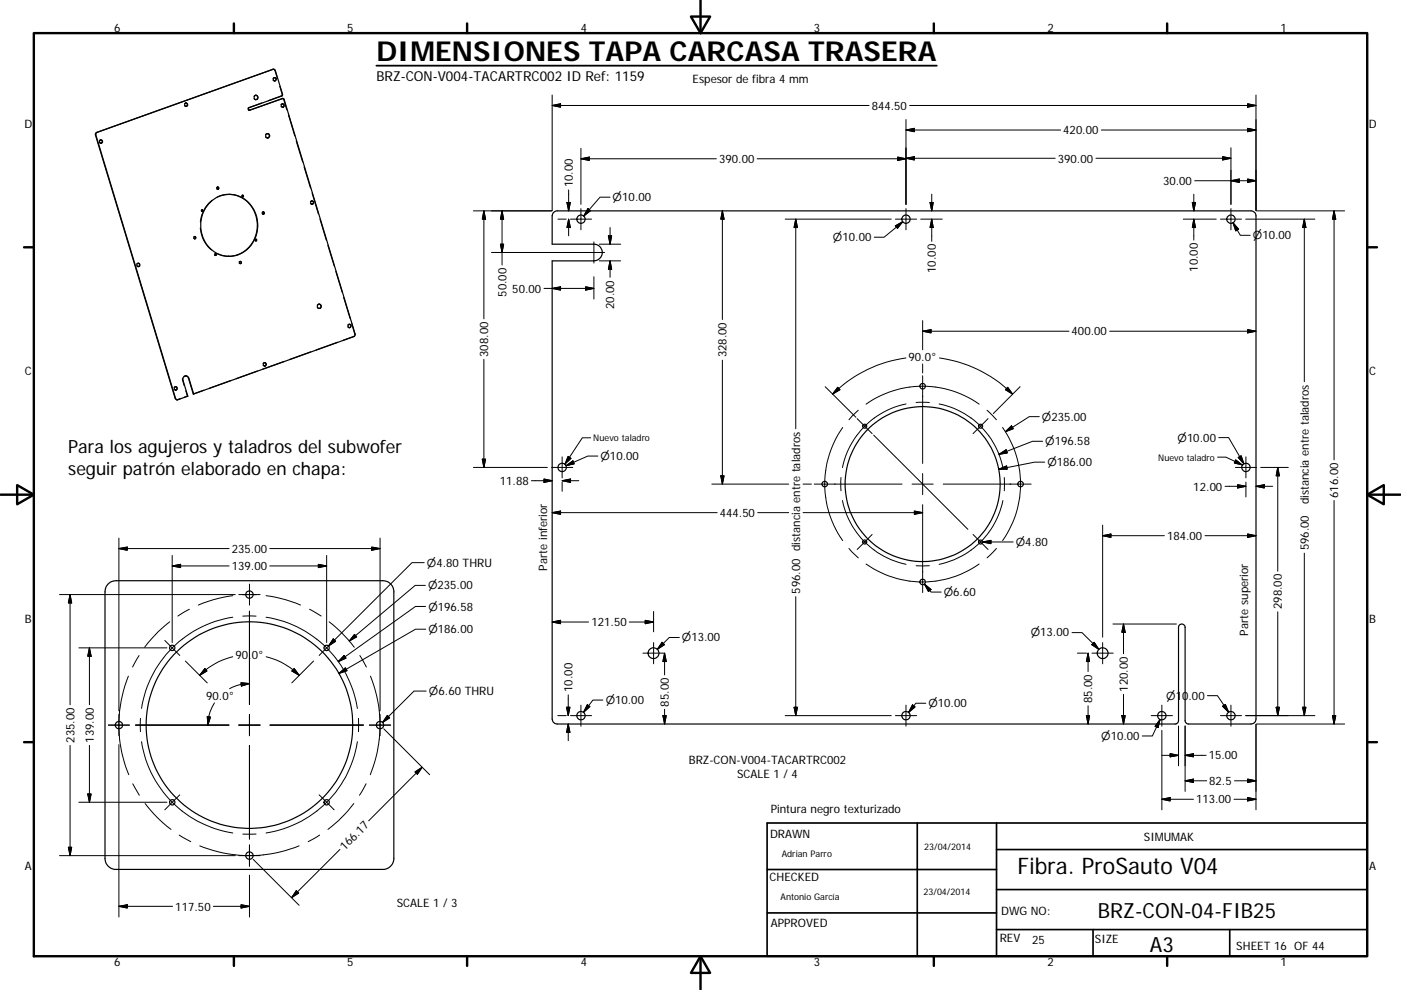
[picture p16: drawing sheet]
<svg xmlns="http://www.w3.org/2000/svg" width="297mm" height="210mm" viewBox="0 0 297 210" stroke-linecap="round" stroke-linejoin="round" font-family="sans-serif">
<defs><g id="words">
<text font-size="5.8" x="79.8" y="13">DIMENSIONES TAPA CARCASA TRASERA</text>
<text font-size="4.8" x="215.7" y="185.3">Fibra. ProSauto V04</text>
<g font-size="4.4">
<text x="232.8" y="194.6">BRZ-CON-04-FIB25</text>
<text x="243.8" y="201.8">A3</text>
</g>
<g font-size="3.9">
<text x="14.5" y="96">Para los agujeros y taladros del subwofer</text>
<text x="14.5" y="100.7">seguir patrón elaborado en chapa:</text>
</g>
<text font-size="2.9" x="79.8" y="17.3">BRZ-CON-V004-TACARTRC002 ID Ref: 1159</text>
<g font-size="2.5">
<text x="24.2" y="6.8">6</text>
<text x="73.6" y="6.8">5</text>
<text x="123.1" y="6.8">4</text>
<text x="172.6" y="6.8">3</text>
<text x="222.1" y="6.8">2</text>
<text x="271.5" y="6.8">1</text>
<text x="146.9" y="17.5">Espesor de fibra 4 mm</text>
<text x="184.8" y="23.3">844.50</text>
<text x="5.2" y="27.1">D</text>
<text x="225.4" y="28.5">420.00</text>
<text x="290.2" y="27.1">D</text>
<text x="152.5" y="34.6">390.00</text>
<text x="224.3" y="34.5">390.00</text>
<text x="121.5" y="39.7" transform="rotate(-90 121.5 39.7)">10.00</text>
<text x="246.6" y="39.2">30.00</text>
<text x="198.4" y="57.9" transform="rotate(-90 198.4 57.9)">10.00</text>
<text x="254" y="57.7" transform="rotate(-90 254 57.7)">10.00</text>
<text x="107.4" y="62.9" transform="rotate(-90 107.4 62.9)">50.00</text>
<text x="108.6" y="62.1">50.00</text>
<text x="130.2" y="65.5" transform="rotate(-90 130.2 65.5)">20.00</text>
<text x="227.2" y="71.1">400.00</text>
<text x="103.5" y="75.7" transform="rotate(-90 103.5 75.7)">308.00</text>
<text x="154" y="75.8" transform="rotate(-90 154 75.8)">328.00</text>
<text x="192.6" y="76.6">90.0°</text>
<text x="5.3" y="79.6">C</text>
<text x="290.3" y="79.6">C</text>
<text x="106" y="102.8">11.88</text>
<text x="253" y="104.1">12.00</text>
<text x="277.5" y="107" transform="rotate(-90 277.5 107)">distancia entre taladros</text>
<text x="283.7" y="105.6" transform="rotate(-90 283.7 105.6)">616.00</text>
<text x="152.6" y="109.6">444.50</text>
<text x="49.2" y="117.2">235.00</text>
<text x="247.4" y="114.5">184.00</text>
<text x="277.5" y="116.7" transform="rotate(-90 277.5 116.7)">596.00</text>
<text x="49.2" y="120.9">139.00</text>
<text x="116" y="121" transform="rotate(-90 116 121)">Parte inferior</text>
<text x="169.6" y="126" transform="rotate(-90 169.6 126)">596.00 distancia entre taladros</text>
<text x="271.8" y="129.2" transform="rotate(-90 271.8 129.2)">298.00</text>
<text x="5.3" y="132.1">B</text>
<text x="125.4" y="132.8">121.50</text>
<text x="264.7" y="134.8" transform="rotate(-90 264.7 134.8)">Parte superior</text>
<text x="290.3" y="132.1">B</text>
<text x="49.9" y="139.8">90.0°</text>
<text x="43.7" y="148.5">90.0°</text>
<text x="121.4" y="146.8" transform="rotate(-90 121.4 146.8)">10.00</text>
<text x="141.8" y="149.9" transform="rotate(-90 141.8 149.9)">85.00</text>
<text x="231.6" y="149.1" transform="rotate(-90 231.6 149.1)">85.00</text>
<text x="239.1" y="146.7" transform="rotate(-90 239.1 146.7)">120.00</text>
<text x="15.8" y="157.5" transform="rotate(-90 15.8 157.5)">235.00</text>
<text x="19.9" y="157.5" transform="rotate(-90 19.9 157.5)">139.00</text>
<text x="256.3" y="161.1">15.00</text>
<text x="146.1" y="162.1">BRZ-CON-V004-TACARTRC002</text>
<text x="156.3" y="165.1">SCALE 1 / 4</text>
<text x="256.4" y="166.5">82.5</text>
<text x="163.4" y="172.4">Pintura negro texturizado</text>
<text x="253.6" y="170.4">113.00</text>
<text x="163.3" y="177.7">DRAWN</text>
<text x="242.5" y="178.3">SIMUMAK</text>
<text x="5.3" y="184.5">A</text>
<text x="73.1" y="180.4" transform="rotate(-45 73.1 180.4)">166.17</text>
<text x="290.3" y="184.5">A</text>
<text x="163.2" y="187">CHECKED</text>
<text x="37.2" y="193.1">117.50</text>
<text x="84.1" y="192.4">SCALE 1 / 3</text>
<text x="163.4" y="196.6">APPROVED</text>
<text x="212.3" y="194">DWG NO:</text>
<text x="212" y="199.7">REV</text>
<text x="218.8" y="200.2">25</text>
<text x="232.2" y="200">SIZE</text>
<text x="262.1" y="201.4">SHEET 16 OF 44</text>
<text x="24.2" y="204.9">6</text>
<text x="73.6" y="204.9">5</text>
<text x="123.1" y="204.9">4</text>
<text x="172.6" y="204.9">3</text>
<text x="222.1" y="204.9">2</text>
<text x="271.5" y="204.9">1</text>
</g>
<g font-size="2.3">
<text x="129.9" y="42.7">⌀10.00</text>
<text x="176.6" y="51.2">⌀10.00</text>
<text x="265.6" y="50.8">⌀10.00</text>
<text x="220.9" y="89.2">⌀235.00</text>
<text x="221.6" y="94.5">⌀196.58</text>
<text x="249.7" y="93.7">⌀10.00</text>
<text x="127.3" y="97.6">⌀10.00</text>
<text x="222.1" y="98.9">⌀186.00</text>
<text x="215.4" y="115.8">⌀4.80</text>
<text x="90.5" y="120.2">⌀4.80 THRU</text>
<text x="90.8" y="125">⌀235.00</text>
<text x="90.8" y="129.5">⌀196.58</text>
<text x="200.1" y="126.4">⌀6.60</text>
<text x="90.8" y="134.3">⌀186.00</text>
<text x="144.6" y="136">⌀13.00</text>
<text x="218.5" y="135">⌀13.00</text>
<text x="90.9" y="147.5">⌀6.60 THRU</text>
<text x="128.4" y="149.3">⌀10.00</text>
<text x="196.8" y="150">⌀10.00</text>
<text x="247.3" y="148.4">⌀10.00</text>
<text x="233.5" y="157">⌀10.00</text>
</g>
<g font-size="1.9">
<text x="125.8" y="93.6">Nuevo taladro</text>
<text x="245.6" y="97.7">Nuevo taladro</text>
<text x="165.7" y="181.7">Adrian Parro</text>
<text x="195.9" y="180.4">23/04/2014</text>
<text x="165.5" y="191">Antonio García</text>
<text x="195.8" y="189.9">23/04/2014</text>
</g>
</g></defs>
<g fill="none" stroke="#000" stroke-width=".25">
<path d="M57.9 17l.3 .1M58 14.7h.1M58 14.7l-37.5 13.4-.3 .3 16.9 56.1 .4 .3 .9-.3M58.2 16.5h.1M58.2 17.1h.1M58.2 16.5a.34 .34 0 0 1 .3 .3 .34 .34 0 0 1-.3 .3M58.2 14.8l.6 1.8M58.2 16.5l-.3 .1M59.3 18.3l.5 1.9M21.4 29.7h.1M21.4 29.7a.34 .34 0 0 1 .2 .5 .34 .34 0 0 1-.5 0M21.4 29.7l-.3 .1"/>
<path d="M21.4 30.4h-.1M39.4 22.6h.1M39.4 21.8h.1M39.4 21.8l-.3 .2M39.4 21.8a.34 .34 0 0 1 .3 .5 .34 .34 0 0 1-.6 .1M45.9 39.8a.23 .23 0 0 1 .4-.1 .23 .23 0 0 1 0 .4 .23 .23 0 0 1-.4-.1M46.1 39.7h.1M52.6 23.3l.3 .1M52.8 23.4h.1M52.9 23.4l7.1-2.5 .2 .1 15.1 50-.2 .4-34 12.2M53 23.4a.28 .28 0 0 1-.4-.2 .28 .28 0 0 1 .2-.4l7-2.5 .1-.3-1.7-5.2-.3-.1-37.3 13.4-.3 .3 16.9 56.1 .3 .3h.2l2.1-.8M53.9 20.9l.3 .2"/>
<path d="M54.2 20.2h.1M54.2 21.1h.1M54.3 20.2l-.4 .2M54.3 20.2a.46 .46 0 0 1 .3 .5 .46 .46 0 0 1-.4 .4M55.5 21.8l-2.8 1-.1 .2M56.3 28.6a.42 .42 0 0 1 .7-.1 .42 .42 0 0 1-.1 .6 .42 .42 0 0 1-.6-.1M56.7 28.3h.1M56.7 29.3h.1M59.8 20.3l-2.9 1.1M59.9 22.7h.1M59.9 22h.1M59.9 22l-.3 .2"/>
<path d="M59.9 22a.34 .34 0 0 1 .3 .5 .34 .34 0 0 1-.6 .1M59.9 20.9h-.1M59.9 20.9h.1M60.1 21l.7 2.3M61.2 24.4l1.3 4.4M62.8 29.9l1.4 4.4M64.5 35.5l1.3 4.4M29 56a.35 .35 0 0 1 .6 0 .35 .35 0 0 1-.3 .5M29 56.4l.3 .1M29.2 56.5h.1M29.3 55.8h.1M29.3 56.5h.1"/>
<path d="M41.2 50.7h.1M41.3 50.2h.1M41.3 50.2a.23 .23 0 0 1 .1 .3 .23 .23 0 0 1-.3 0M41.3 50.2l-.2 .1M42.5 48.4a6.6 6.6 0 0 0 2.3 4.6M42.7 44.7l.1 .1M42.8 44.5h.1M42.8 44.8v.1M42.8 44.5l-.1 .1M42.8 44.5l.2 .2-.2 .1M42.9 44.9h.1M44.3 43.2a5.9 5.9 0 0 1 6.2-1.7 5.9 5.9 0 0 1 4 5 6.3 6.3 0 0 1-7.4 7.7 6.8 6.8 0 0 1-2.8-11z"/>
<path d="M45 42.5a6.8 6.8 0 0 0-2.5 4.6M45.5 53.9a.16 .16 0 0 1 .2 0 .16 .16 0 0 1 .1 .2 .16 .16 0 0 1-.3 0M45.6 53.8h.1M45.6 54.2h.1M45.9 53.7l1.1 .5 1.5 .2M46.1 40.1h.1M46.2 40.2h.1M48.4 54.4h.1M48.6 41.2h.1M48.6 41.2l-1.4 .2-1.1 .4M48.6 41.2a6.5 6.5 0 0 1 5.4 9.5 6 6 0 0 1-5.5 3.7M50.9 55.9h.1"/>
<path d="M50.9 55.5h.1M50.9 55.5h-.2M50.9 55.5a.22 .22 0 0 1 .2 .3 .22 .22 0 0 1-.4 0M51.3 41.7l.2 .1M51.4 41.4h.1M51.4 41.8h.1M51.5 41.4l-.2 .1M51.5 41.4v.4M54.1 50.8h.3l-.1 .3M54.1 51l.2 .1M54.2 50.8h.1M54.2 51.1h.1"/>
<path d="M55.8 45.4h.1M55.8 45h.1M55.8 45a.23 .23 0 0 1 .2 .3 .23 .23 0 0 1-.4 0M55.8 45l-.2 .1M65.8 42.8a.34 .34 0 0 1 .5-.1 .34 .34 0 0 1 0 .5 .34 .34 0 0 1-.5 0M66.1 42.6h.1M66.1 43.3h.1M66.2 41l1.3 4.4M67.9 46.5l1.3 4.4M69.5 52l1.4 4.5M71.2 57.6l1.4 4.4M117.3 45.2l.6-.5h147.3a1.05 1.05 0 0 1 1.1 1.1v106.7a1.05 1.05 0 0 1-1.1 1.1h-13.2l-.7-.4v-20.1a.7 .7 0 0 0-.7-.7 .7 .7 0 0 0-.7 .7v19.8l-.2 .4-.4 .2-131.2 .1a1.12 1.12 0 0 1-1-1.1v-97.2h8.8a1.77 1.77 0 0 0 1.8-1.7 1.77 1.77 0 0 0-1.8-1.8h-8.8v-6z"/>
<path d="M39.4 79.7h.1M39.4 79.7l.4 .2 .2 .3 1 3.4M39.4 79.7l-.4 .2M55.8 77.4l.3 .2M56.1 76.9h.1M56.1 77.6h.1M56.1 76.9l-.3 .2M56.1 76.9a.35 .35 0 0 1 .3 .4 .35 .35 0 0 1-.3 .3M67.3 65.2l.3 .2M67.6 64.5h.1M67.6 65.4h.1M67.7 64.5l-.4 .2"/>
<path d="M67.7 64.5a.46 .46 0 0 1 .3 .5 .46 .46 0 0 1-.4 .4M72.9 63.1l1.3 4.4M74 68.8h.1M74 69.5h.1M74.1 68.8a.34 .34 0 0 1 .2 .5 .34 .34 0 0 1-.6 0M74.1 68.8l-.4 .2M74.6 68.6l.6 2.5M75.1 71.2l-2.4 1M37.2 82.7h.1M37.2 82h.1M37.2 82a.34 .34 0 0 1 .3 .5 .34 .34 0 0 1-.6 .1M37.2 82l-.3 .2"/>
<path d="M38.7 80.2l.3 1.6M39.4 82.9l.3 1.1M39.7 84h.1M39.7 84l-.7 .3M41 83.6h.1M41.1 83.6l-1.1-3.4a.66 .66 0 0 0-.8-.4 .66 .66 0 0 0-.4 .8l1 3.4M43.2 82.8l-2.2 .8M22.9 123.8l.8-.5 .9-.1h56.6a2.31 2.31 0 0 1 2.3 2.3v56.6a2.31 2.31 0 0 1-2.3 2.3h-56.6a2.31 2.31 0 0 1-2.3-2.3v-56.6l.1-.9z"/>
<circle cx="58.3" cy="16.8" r=".34"/>
<circle cx="21.4" cy="30" r=".34"/>
<circle cx="39.5" cy="22.2" r=".33"/>
<circle cx="46.2" cy="39.9" r=".23"/>
<circle cx="54.3" cy="20.7" r=".43"/>
<circle cx="56.8" cy="28.8" r=".44"/>
<circle cx="60" cy="22.4" r=".34"/>
<circle cx="29.4" cy="56.2" r=".34"/>
<circle cx="41.3" cy="50.4" r=".22"/>
<circle cx="42.9" cy="44.7" r=".16"/>
<circle cx="45.7" cy="54" r=".16"/>
<circle cx="51" cy="55.7" r=".23"/>
<circle cx="51.5" cy="41.6" r=".17"/>
<circle cx="54.3" cy="50.9" r=".17"/>
<circle cx="55.9" cy="45.2" r=".23"/>
<circle cx="66.2" cy="43" r=".34"/>
<circle cx="123.2" cy="46.5" r=".87"/>
<circle cx="192.1" cy="46.5" r=".88"/>
<circle cx="261" cy="46.5" r=".89"/>
<circle cx="56.2" cy="77.3" r=".33"/>
<circle cx="67.7" cy="65" r=".44"/>
<circle cx="74.1" cy="69.2" r=".33"/>
<circle cx="37.3" cy="82.4" r=".34"/>
<circle cx="119.2" cy="99.1" r=".89"/>
<circle cx="183.3" cy="90.4" r=".42"/>
<circle cx="195.6" cy="81.9" r=".59"/>
<circle cx="207.9" cy="90.4" r=".42"/>
<circle cx="264.2" cy="99.1" r=".89"/>
<circle cx="174.9" cy="102.7" r=".58"/>
<circle cx="183.3" cy="115" r=".42"/>
<circle cx="195.6" cy="102.7" r="16.4"/>
<circle cx="207.9" cy="115" r=".42"/>
<circle cx="216.4" cy="102.7" r=".58"/>
<circle cx="36.5" cy="137.4" r=".57"/>
<circle cx="52.9" cy="126.1" r=".77"/>
<circle cx="69.2" cy="137.4" r=".57"/>
<circle cx="138.5" cy="138.5" r="1.15"/>
<circle cx="195.6" cy="123.4" r=".58"/>
<circle cx="233.8" cy="138.5" r="1.15"/>
<circle cx="25.2" cy="153.8" r=".77"/>
<circle cx="52.9" cy="153.8" r="21.9"/>
<circle cx="80.6" cy="153.8" r=".77"/>
<circle cx="123.2" cy="151.8" r=".87"/>
<circle cx="192.1" cy="151.8" r=".88"/>
<circle cx="246.3" cy="151.8" r=".88"/>
<circle cx="261" cy="151.8" r=".89"/>
<circle cx="36.5" cy="170.2" r=".57"/>
<circle cx="69.3" cy="170.2" r=".57"/>
<circle cx="52.9" cy="181.5" r=".77"/>
</g>
<g fill="none" stroke="#000" stroke-width=".51">
<path d="M148.5 0v7M7.2 7h282.7v195.8h-282.7zM49.6 5v2M99 5v2M146.5 3.5h4.1l-2.1 3.5zM198 5v2M247.5 5v2M5.1 52.5h2.1M289.9 52.5h2M.1 104.9h7.1M3.6 102.9l3.6 2-3.6 2.1zM289.9 104.9l3.5-2v4.1z"/>
<path d="M289.9 104.9h7M5.1 157.4h2.1M289.9 157.4h2M49.6 202.8v2.1M99 202.8v2.1M148.5 202.8l2.1 3.6h-4.1zM148.5 202.8v7.1M198 202.8v2.1M247.5 202.8v2.1"/>
</g>
<path d="M162.6 174.6h127.3v28.2h-127.3zM194.5 174.6v28.2M211.3 174.6v28.2M162.6 193.6h48.7M162.6 184.4h48.7M211.3 197.2h78.6M211.3 188.7h78.6M211.3 180.2h78.6M231.8 197.2v5.6M260.7 197.2v5.6" fill="none" stroke="#000" stroke-width=".36"/>
<path d="M79.8 13.9h118.8" fill="none" stroke="#000" stroke-width=".38"/>
<g fill="none" stroke="#000" stroke-width=".21">
<path d="M117.1 20.2v24.5M117.1 22.4l1.7-.4v.7zM117.1 22.4h67.2M123.2 31.5v11.8M123.2 33.7l1.7-.4v.7zM151.9 33.7h-28.7M160.5 33.7h31.6M190.3 33.3l1.8 .4-1.8 .3zM192.1 33.6l1.8-.4v.7zM192.1 27.6l1.8-.4v.7zM192.1 27.6h32.8M192.1 25.4v17.9"/>
<path d="M192.9 22.4h73.4M223.7 33.6h-31.6M232.4 33.6h28.6M233.5 27.6h32.8M253.3 38.3h13M259.2 33.2l1.8 .4-1.8 .3zM261 38.3l1.8-.3v.7zM261 31.3v12M264.5 38l1.8 .3-1.8 .4zM264.5 27.2l1.8 .4-1.8 .3zM264.5 22l1.8 .4-1.8 .3zM266.3 20.2v24.5"/>
<path d="M100.4 44.7h16.6M102.6 44.7l.4 1.8h-.7zM102.6 44.7v22.9M104.2 53.6h24M106.1 51.8h.7l-.4 1.8zM106.4 44.7v11.5M106.4 44.7l.4 1.8h-.7zM118.3 46.5h1.8M120.2 42.9h.7l-.3 1.8zM120.6 46.5v3.5M120.6 46.5l.3 1.8h-.7zM120.6 40.3v4.4"/>
<path d="M120.9 46.5h4.5M123.2 44.2v4.5M124.6 44.2l.6 .5-1.4 1.1zM125.9 51.3v4.5M125.9 58.7v4.7M127.1 51.8h4.5M127.1 55.3h4.5M129 50h.7l-.4 1.8zM129.3 41.8h-2.1l-3.4 4M129.3 55.3l.4 1.8h-.7zM129.3 48.3v3.5M129.3 55.3v3.5"/>
<path d="M153.2 44.7l.3 1.8h-.7zM153.2 44.7v23.1M166.5 46.5h22.5M168.7 46.5l.4 1.8h-.7zM168.7 46.5v44.4M189.8 47.9l1.6-.9-1.1 1.4zM189.8 46.5h4.5M191.4 47l-4 3.3h-2M192.1 44.2v4.5M195.2 46.5h4.6M197.2 42.9h.7l-.4 1.8zM197.5 41.2v3.5"/>
<path d="M197.5 46.5l.4 1.8h-.7zM197.5 46.5v4.7M250.9 46.5h7M252.8 42.9h.7l-.4 1.8zM253.1 41.2v3.5M253.1 46.5l.4 1.8h-.7zM253.1 46.5v4.4M258.8 46.5h4.4M261 44.2v4.5M261.4 47.2l1.6 2.7h2.1M261.4 47.2l1.2 1.4-.6 .4zM264.1 46.5h14.7"/>
<path d="M266.4 44.7h18.7M276.5 46.5v34.5M276.5 46.5l.4 1.8h-.7zM282.8 44.7v52.8M282.8 44.7l.4 1.8h-.7zM102.6 76.2v22.9M117.1 61.2l1.7-.4v.7zM124.2 60.8l1.7 .4-1.7 .3zM125.9 61.2h-10.6M153.2 76.4v26.3M192.1 75.9a27.4 27.4 0 0 0-15.6 7.7M195.6 79.7v18.6"/>
<path d="M195.6 70.3h31M195.6 70.3l1.8-.4v.7zM195.6 68v6.2M195.6 77.2v1.9M199.2 75.9a27.3 27.3 0 0 1 15.5 7.7M235.3 70.3h31M264.5 69.9l1.8 .4-1.8 .3zM100.4 99.1h15.7M102.3 97.4h.7l-.4 1.7zM116.9 99.1h4.5M119.2 96.9v4.5M119.8 98.3v.2l.1-.1"/>
<path d="M119.9 98.3l-.1 .2M120 98.8l1.5-1.1 .2 .7zM120.4 97.8l.6-.6-.5-.4-.6 1.2M125.2 92.9h-1.7l-3.4 5M126.8 96.7h-2.2l-4.6 2.1M175 82l6.5 6.5M177.6 82.1l.5 .6-1.6 .9zM178.7 90.7a20.8 20.8 0 0 0 0 24M181.7 88.8l3.2 3.2M182 87l-2 2M183.6 85.7a20.8 20.8 0 0 1 24 0M185.2 92.3l10.4 10.3"/>
<path d="M192.1 85.7a17.3 17.3 0 0 0-13.5 13.5M194.2 85.4h2.8M199.1 85.7a17.4 17.4 0 0 1 8.8 4.7M207.9 90.4a17.6 17.6 0 0 1 4.7 8.8M207.9 90.4l-1.6 1.6M209.3 87l2 2M209.5 88.8l-1.6 1.6M211.7 99.5l1.7-.7 .1 .7zM211.8 96.4l1.5-1 .3 .7zM212.6 90.7a20.8 20.8 0 0 1 0 24M213.2 91.6l1.3-1.3 .3 .6zM213.7 82.1l1 1.5-1.5-.9z"/>
<path d="M216.3 82l-5.7 5.7M220.3 88.4h-2.1l-5 3.2M221.1 93.6h-2.2l-7.1 2.8M221.5 98h-2.1l-7.7 1.5M258.1 97h1.8l3 1.4M258.4 92.8h2.1l3.2 5.6M261.9 99.1h4.5M262.5 97l.6-.3 .6 1.7zM262.8 98.1l-.8-.5-.3 .6 1.3 .3M263.2 98.6h.3M264.2 96.9v4.5M267.3 99.1h5.9"/>
<path d="M270.9 99.1l.4 1.8h-.7zM270.9 99.1v22.1M25.2 114.1v36.7M25.2 116.4l1.8-.4v.7zM25.2 116.4h23.4M36.5 117.8v18.5M57.2 116.4h23.4M67.5 119.7l1.8 .3-1.8 .4zM69.3 117.8v18.5M78.8 116l1.8 .4-1.8 .3zM80.6 114.1v36.7M89.9 119.3h-2.5l-17.7 17.7"/>
<path d="M112.7 102h4.4M115.3 101.6l1.8 .4-1.8 .3zM117.1 108.7l1.7-.3v.7zM117.1 108.7h35M119.2 102l1.8-.4v.7zM119.2 102.3v1.9M122.7 102h-3.5M150.9 102.7h16.3M152.8 100.9h.7l-.3 1.8zM160.7 108.7h6.5M170.3 102.7h1.7M170.3 108.7h25.3"/>
<path d="M172.6 102.7h18.7M178.3 101.3v2.8M178.6 106.2a17.4 17.4 0 0 0 4.7 8.8M180 116.3l2 2M183.3 115a17.6 17.6 0 0 0 8.8 4.7M183.3 115l-1.6 1.5M184.9 113.4l-1.6 1.6M193.4 102.7h4.5M193.9 108.4l1.7 .3-1.7 .4zM194.2 120h2.8M195.6 100.4v4.5M195.6 107v18.7"/>
<path d="M195.7 102.7l9.5 9.6M200 102.7h18.6M206.3 113.4l3.2 3.1M207.6 119.6a20.8 20.8 0 0 1-24 0M208.3 115l1.8-.4v.7zM208.3 115h6.5M211.3 116.3l-2 2M212.6 106.2a17.4 17.4 0 0 1-13.5 13.5M212.9 101.3v2.8M233.8 113.6l1.7-.3v.7zM233.8 111.4v23.7M246.9 113.6h-13.1"/>
<path d="M255.5 113.6h10.8M259.7 103.1h4.5M262.4 102.8l1.8 .3-1.8 .4zM264.2 102.3v3.1M264.5 113.3l1.8 .3-1.8 .4zM266.3 103.1l1.8-.3v.7zM266.3 103.1h3.5M276.5 117.3v34.5M282.8 106.2v47.4M12.6 126.1h37.3M14.9 126.1l.3 1.8h-.7zM14.9 126.1v23.4"/>
<path d="M16.7 137.4h18.7M19 137.4v12.1M19 137.4l.3 1.8h-.7zM29.5 139l-1.4 2.5M34.9 135.8l3.2 3.2M36 131.9l-2.5 2.1-2.8 3.3M36.5 120l1.8-.3v.7zM36.5 120h12.1M40.1 129.2l-2.4 1.5M49.3 139.3a14.5 14.5 0 0 0-7 3.9M49.4 130.9a23.1 23.1 0 0 0-19.4 19.4M49.4 126.3l-4.3 .9-3 1.1"/>
<path d="M50.6 126.1h4.5M51.5 130.7h2.8M51.5 126.1h2.8M52.9 123.9v4.5M52.9 129.6v19.8M56.4 130.9a23.1 23.1 0 0 1 12.9 6.5M56.4 126.3l4.3 .9 3 1.1M56.4 139.3a14.5 14.5 0 0 1 7 3.9M65.6 129.2l2.5 1.5M69.3 120h-12.1M69.3 137.4a23 23 0 0 1 6.5 12.9M69.3 137.4l-1.6 1.6"/>
<path d="M69.8 131.9l2.4 2.1 2.9 3.3M70.7 135.5l.5 .5-1.5 1zM70.8 135.8l-1.5 1.6M73 139l.4 .6-1.7 .7zM75.2 134.6l.4 .5-1.5 .9zM76.3 139l1.4 2.5M90.2 124.2h-2.2l-13.9 11.8M90.2 128.6h-2.1l-16.4 11.7M90.3 133.5h-2.2l-16.2 9.3M117.1 131.9l1.7-.3v.7zM124.8 131.9h-7.7M133.4 131.9h5.2"/>
<path d="M136.3 138.5h4.5M136.8 131.6l1.8 .3-1.8 .4zM138.6 129.7v4.3M138.6 136.3v4.5M140.4 136.2l.5 .5-1.5 1zM140.9 138.5l.4 1.8h-.8zM140.9 138.5v4.7M144 135.2h-2.1l-2.5 2.5M168.7 126.6v25.2M196 123.9l1.4 1.7h2.2M196 123.9l1.4 1.1-.6 .5zM227.3 134.2h2.1l3.6 3.5"/>
<path d="M228.4 138.5h2M230.7 138.5l.3 1.8h-.7zM230.7 138.5v3.9M231.5 138.5h4.5M232 136.2l1 1.5-1.5-1zM233.8 136.3v4.5M236 132.4h13.4M238.2 132.4l.4 1.7h-.8zM238.2 132.4v6.3M270.9 129.8v22M14.9 158.1v23.4M19 158.1v12.1"/>
<path d="M23 153.8h4.4M25.2 157.9v36.6M25.2 151.5v4.5M27.2 143.4a27.7 27.7 0 0 0 .1 20.9M28.7 153.8h19.8M29.8 152.4v2.8M30 157.3a22.9 22.9 0 0 0 6.5 12.9M39.3 140.2l4.6 4.6M43.4 141.8l.5 .5-1.6 .9zM43.9 152l.7 .1-.5 1.7zM45.5 149.1l-.8 1.4a8 8 0 0 0-.6 3.3M50.6 153.8h4.5"/>
<path d="M51.1 144.8l1.8 .2-1.7 .5zM52.9 151.5v4.5M52.9 158.1v19.8M52.9 145a8.6 8.6 0 0 0-4.2 1.1M57.3 153.8h19.7M62.4 141.8l1 1.4-1.5-.9zM66.5 140.2l-4.6 4.6M71.9 142.8l1.3-1.1 .4 .6zM75.8 157.3a23.1 23.1 0 0 1-6.5 12.9M76 152.4v2.8M78.3 153.8h4.5M78.5 143.4a27.7 27.7 0 0 1 0 20.9"/>
<path d="M80.6 151.5v4.5M81.4 154.6l9.7 9.7M82.1 151.7l.5 .6-1.5 .9zM90.4 146.6h-2.6l-6.7 6.6M118.3 151.8h1.8M120.1 150h.7l-.3 1.8zM120.5 153.6v3.5M120.5 153.6l.3 1.7h-.7zM120.5 147.4v4.4M120.9 151.8h4.5M123.2 149.6v4.4M124.5 149.5l.6 .4-1.4 1.2z"/>
<path d="M127.8 148.5h-2.1l-2 2.6M140.5 151.8h.8l-.4 1.8zM140.9 150.4v3.2M166.5 151.8h22.5M168.4 150h.7l-.4 1.8zM189.8 151.8h4.5M192.1 149.6v4.4M193.5 149.5l.5 .4-1.4 1.2zM196.3 149.2h-2.1l-1.6 1.9M230.3 151.8h.7l-.3 1.8zM230.7 149.7v3.9M237.8 151.8h.8l-.4 1.8z"/>
<path d="M238.2 147.3v6.3M244.1 151.8h4.5M246 152.6l-.5 1.7-.6-.2zM246 152.6l-1.7 3.5h-2.1M246.3 154.9v16.9M246.3 149.6v4.4M248.1 159.9l1.8 .3-1.8 .3zM249.9 154v8.4M251.3 154v13.9M256 147.6h2.1l2.4 3.5M258.8 151.8h4.4M259.2 149.8l.6-.4 .7 1.7z"/>
<path d="M261 149.6v4.4M264.1 151.8h14.7M266.3 153.6v18.2M266.4 153.6h18.7M270.6 150h.7l-.4 1.8zM276.2 150h.7l-.4 1.8zM282.5 151.8h.7l-.4 1.8zM14.5 179.7h.7l-.3 1.8zM16.7 170.2h18.7M18.6 168.4h.7l-.3 1.8zM28.1 166.2l1.4 2.5M30.8 170.4a28 28 0 0 0 5.5 5.5"/>
<path d="M36.5 170.2a23 23 0 0 0 12.9 6.5M36.5 170.2l-1.6 1.6M38 177.1l2.4 1.4M38.1 168.6l-1.6 1.6M51.5 176.9h2.8M52.9 179.2v4.5M63.4 179.4a27.8 27.8 0 0 1-21 0M67.7 168.6l1.6 1.6M67.8 177.1l-2.5 1.4M69.3 170.2a22.8 22.8 0 0 1-12.9 6.5M69.3 170.2l1.5 1.6M75 170.4a29.7 29.7 0 0 1-5.5 5.5"/>
<path d="M77.6 166.2l-1.4 2.5M88 163.7l1.5-.9-1 1.4zM89.5 162.8l-11.3 11.3M246.3 169.5l1.8-.3v.7zM249.9 160.2h-3.6M251.3 165.6h4.5M251.3 160.2l1.7-.3v.6zM251.3 165.6l1.7-.4v.8zM251.3 160.2h4.4M253 169.5h-6.7M261.6 169.5h4.7M261.7 165.6h4.6"/>
<path d="M264.5 165.2l1.8 .4-1.8 .4zM264.5 169.2l1.8 .3-1.8 .4zM12.6 181.5h37.3M25.2 192.2l1.8-.3v.7zM25.2 192.2h11.4M50.6 181.5h4.5M51.1 191.9l1.8 .3-1.8 .4zM52.9 185.6v8.9M52.9 192.2h-7.7M53.7 182.3l9.7 9.7M62.8 188.9l.5 .5-1.5 1zM72.1 180.2l-10.3 10.2"/>
</g>
<g fill="#000" stroke="#000" stroke-width=".21">
<path d="M117.1 22.4l1.7-.4v.7zM123.2 33.7l1.7-.4v.7zM190.3 33.3l1.8 .4-1.8 .3zM192.1 33.6l1.8-.4v.7zM192.1 27.6l1.8-.4v.7zM259.2 33.2l1.8 .4-1.8 .3zM261 38.3l1.8-.3v.7zM264.5 38l1.8 .3-1.8 .4zM264.5 27.2l1.8 .4-1.8 .3zM264.5 22l1.8 .4-1.8 .3zM102.6 44.7l.4 1.8h-.7zM106.1 51.8h.7l-.4 1.8z"/>
<path d="M106.4 44.7l.4 1.8h-.7zM120.2 42.9h.7l-.3 1.8zM120.6 46.5l.3 1.8h-.7zM124.6 44.2l.6 .5-1.4 1.1zM129 50h.7l-.4 1.8zM129.3 55.3l.4 1.8h-.7zM153.2 44.7l.3 1.8h-.7zM168.7 46.5l.4 1.8h-.7zM189.8 47.9l1.6-.9-1.1 1.4zM197.2 42.9h.7l-.4 1.8zM197.5 46.5l.4 1.8h-.7zM252.8 42.9h.7l-.4 1.8z"/>
<path d="M253.1 46.5l.4 1.8h-.7zM261.4 47.2l1.2 1.4-.6 .4zM276.5 46.5l.4 1.8h-.7zM282.8 44.7l.4 1.8h-.7zM117.1 61.2l1.7-.4v.7zM124.2 60.8l1.7 .4-1.7 .3zM195.6 70.3l1.8-.4v.7zM264.5 69.9l1.8 .4-1.8 .3zM102.3 97.4h.7l-.4 1.7zM120.5 96.8l.5 .4-1.2 1.3zM120 98.8l1.5-1.1 .2 .7zM177.6 82.1l.5 .6-1.6 .9z"/>
<path d="M213.7 82.1l1 1.5-1.5-.9zM211.8 96.4l1.5-1 .3 .7zM211.7 99.5l1.7-.7 .1 .7zM213.2 91.6l1.3-1.3 .3 .6zM262 97.6l1.5 1-1.8-.4zM262.5 97l.6-.3 .6 1.7zM25.2 116.4l1.8-.4v.7zM36.5 120l1.8-.3v.7zM78.8 116l1.8 .4-1.8 .3zM115.3 101.6l1.8 .4-1.8 .3zM117.1 108.7l1.7-.3v.7zM119.2 102l1.8-.4v.7z"/>
<path d="M152.8 100.9h.7l-.3 1.8zM193.9 108.4l1.7 .3-1.7 .4zM208.3 115l1.8-.4v.7zM233.8 113.6l1.7-.3v.7zM262.4 102.8l1.8 .3-1.8 .4zM264.5 113.3l1.8 .3-1.8 .4zM266.3 103.1l1.8-.3v.7zM270.9 99.1l.4 1.8h-.7zM14.9 126.1l.3 1.8h-.7zM19 137.4l.3 1.8h-.7zM67.5 119.7l1.8 .3-1.8 .4zM70.7 135.5l.5 .5-1.5 1z"/>
<path d="M73 139l.4 .6-1.7 .7zM75.2 134.6l.4 .5-1.5 .9zM117.1 131.9l1.7-.3v.7zM136.8 131.6l1.8 .3-1.8 .4zM140.4 136.2l.5 .5-1.5 1zM196 123.9l1.4 1.1-.6 .5zM232 136.2l1 1.5-1.5-1zM238.2 132.4l.4 1.7h-.8zM43.4 141.8l.5 .5-1.6 .9zM43.9 152l.7 .1-.5 1.7zM51.1 144.8l1.8 .2-1.7 .5zM62.4 141.8l1 1.4-1.5-.9z"/>
<path d="M71.9 142.8l1.3-1.1 .4 .6zM82.1 151.7l.5 .6-1.5 .9zM120.1 150h.7l-.3 1.8zM120.5 153.6l.3 1.7h-.7zM124.5 149.5l.6 .4-1.4 1.2zM140.5 151.8h.8l-.4 1.8zM140.9 138.5l.4 1.8h-.8zM168.4 150h.7l-.4 1.8zM193.5 149.5l.5 .4-1.4 1.2zM230.3 151.8h.7l-.3 1.8zM230.7 138.5l.3 1.8h-.7zM237.8 151.8h.8l-.4 1.8z"/>
<path d="M246 152.6l-.5 1.7-.6-.2zM251.3 160.2l1.7-.3v.6zM259.2 149.8l.6-.4 .7 1.7zM270.6 150h.7l-.4 1.8zM276.2 150h.7l-.4 1.8zM282.5 151.8h.7l-.4 1.8zM14.5 179.7h.7l-.3 1.8zM18.6 168.4h.7l-.3 1.8zM88 163.7l1.5-.9-1 1.4zM248.1 159.9l1.8 .3-1.8 .3zM246.3 169.5l1.8-.3v.7zM251.3 165.6l1.7-.4v.8z"/>
<path d="M264.5 165.2l1.8 .4-1.8 .4zM264.5 169.2l1.8 .3-1.8 .4zM25.2 192.2l1.8-.3v.7zM51.1 191.9l1.8 .3-1.8 .4zM62.8 188.9l.5 .5-1.5 1z"/>
</g>
<use href="#words"/>
</svg>
